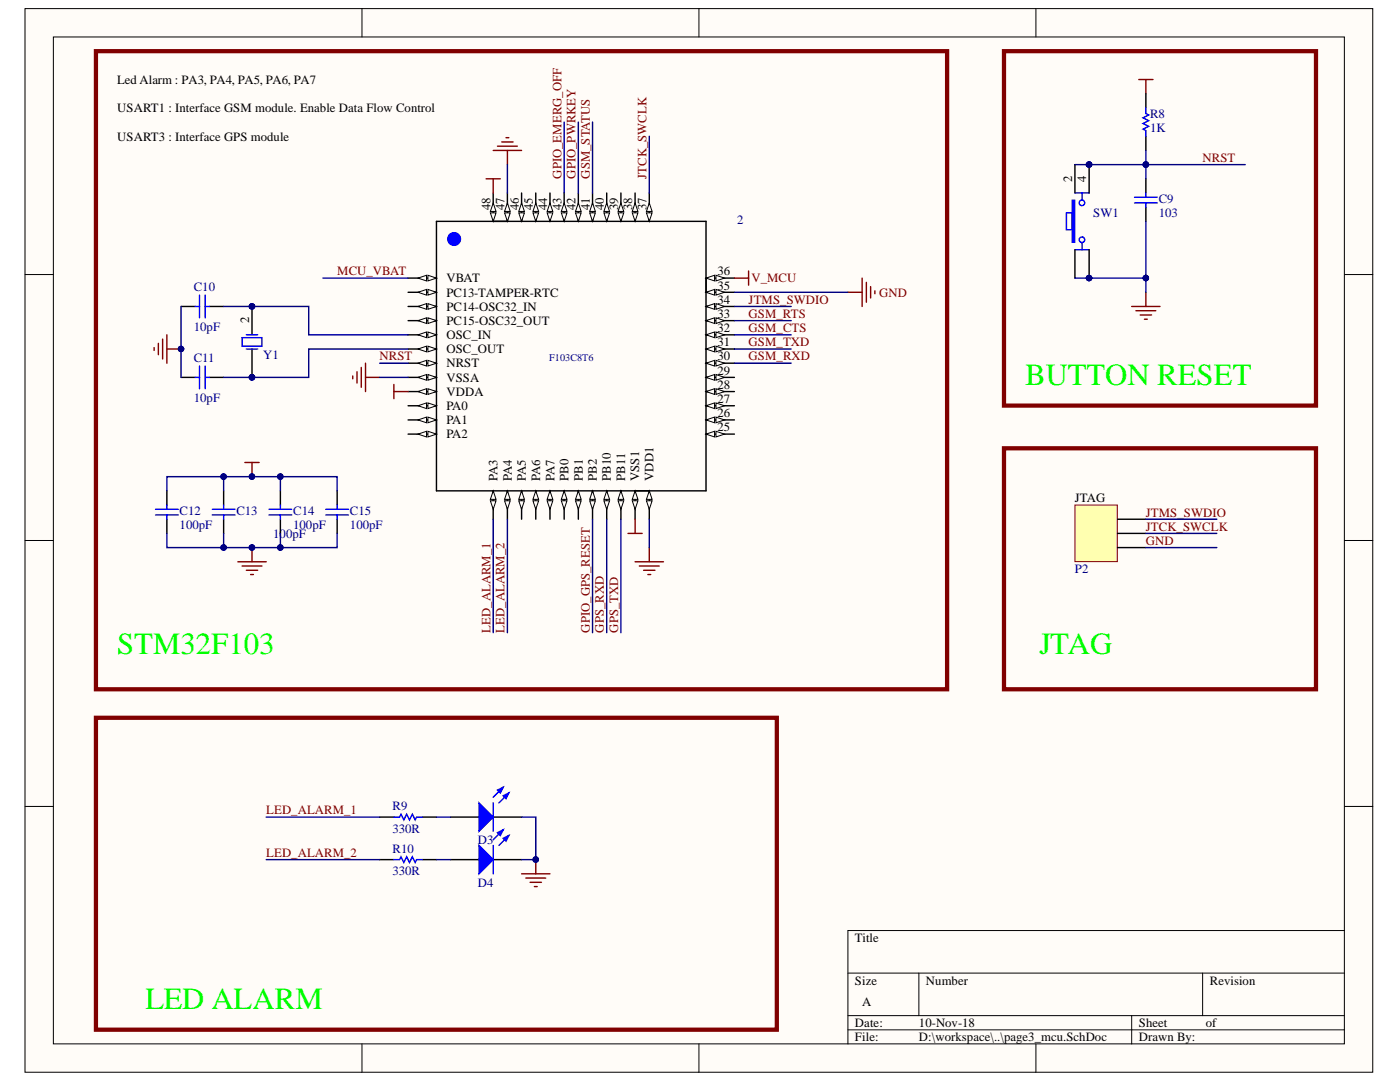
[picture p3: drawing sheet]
<svg xmlns="http://www.w3.org/2000/svg" width="279mm" height="216mm" viewBox="0 0 279 216" stroke-linecap="round" stroke-linejoin="round" font-family="sans-serif">
<defs><g id="words">
<g font-size="6.1" fill="#0f0">
<text x="204.6" y="76.8">BUTTON RESET</text>
<text x="23.4" y="130.6">STM32F103</text>
<text x="207.5" y="130.6">JTAG</text>
<text x="29" y="201.3">LED ALARM</text>
</g>
<g font-size="2.5">
<text x="23.4" y="16.7">Led Alarm : PA3, PA4, PA5, PA6, PA7</text>
<text x="23.4" y="22.4">USART1 : Interface GSM module. Enable Data Flow Control</text>
<text x="23.4" y="28.1">USART3 : Interface GPS module</text>
<text x="97.9" y="41.9" transform="rotate(-90 97.9 41.9)">48</text>
<text x="100.7" y="41.9" transform="rotate(-90 100.7 41.9)">47</text>
<text x="103.5" y="41.9" transform="rotate(-90 103.5 41.9)">46</text>
<text x="106.4" y="41.9" transform="rotate(-90 106.4 41.9)">45</text>
<text x="109.2" y="41.9" transform="rotate(-90 109.2 41.9)">44</text>
<text x="112" y="41.9" transform="rotate(-90 112 41.9)">43</text>
<text x="114.9" y="41.9" transform="rotate(-90 114.9 41.9)">42</text>
<text x="117.7" y="41.9" transform="rotate(-90 117.7 41.9)">41</text>
<text x="120.5" y="41.9" transform="rotate(-90 120.5 41.9)">40</text>
<text x="123.4" y="41.9" transform="rotate(-90 123.4 41.9)">39</text>
<text x="126.2" y="41.9" transform="rotate(-90 126.2 41.9)">38</text>
<text x="129" y="41.9" transform="rotate(-90 129 41.9)">37</text>
<text x="214" y="36.3" transform="rotate(-90 214 36.3)">2</text>
<text x="216.8" y="36.3" transform="rotate(-90 216.8 36.3)">4</text>
<text x="89.1" y="59.2">PC13-TAMPER-RTC</text>
<text x="89.1" y="56.3">VBAT</text>
<text x="143.2" y="57.8">35</text>
<text x="143.2" y="54.9">36</text>
<text x="49.8" y="64.5" transform="rotate(-90 49.8 64.5)">2</text>
<text x="89.1" y="64.8">PC15-OSC32_OUT</text>
<text x="89.1" y="62">PC14-OSC32_IN</text>
<text x="143.2" y="63.4">33</text>
<text x="143.2" y="60.6">34</text>
<text x="89.1" y="70.5">OSC_OUT</text>
<text x="89.1" y="67.7">OSC_IN</text>
<text x="143.2" y="71.9">30</text>
<text x="143.2" y="69.1">31</text>
<text x="143.2" y="66.3">32</text>
<text x="89.1" y="76.2">VSSA</text>
<text x="89.1" y="73.3">NRST</text>
<text x="143.2" y="77.6">28</text>
<text x="143.2" y="74.8">29</text>
<text x="89.1" y="81.8">PA0</text>
<text x="89.1" y="79">VDDA</text>
<text x="143.2" y="83.3">26</text>
<text x="143.2" y="80.4">27</text>
<text x="89.1" y="87.5">PA2</text>
<text x="89.1" y="84.6">PA1</text>
<text x="143.2" y="86.1">25</text>
<text x="99.3" y="96" transform="rotate(-90 99.3 96)">PA3</text>
<text x="102.1" y="96" transform="rotate(-90 102.1 96)">PA4</text>
<text x="105" y="96" transform="rotate(-90 105 96)">PA5</text>
<text x="107.8" y="96" transform="rotate(-90 107.8 96)">PA6</text>
<text x="110.6" y="96" transform="rotate(-90 110.6 96)">PA7</text>
<text x="113.5" y="96" transform="rotate(-90 113.5 96)">PB0</text>
<text x="116.3" y="96" transform="rotate(-90 116.3 96)">PB1</text>
<text x="119.1" y="96" transform="rotate(-90 119.1 96)">PB2</text>
<text x="121.9" y="96" transform="rotate(-90 121.9 96)">PB10</text>
<text x="124.8" y="96" transform="rotate(-90 124.8 96)">PB11</text>
<text x="127.6" y="96" transform="rotate(-90 127.6 96)">VSS1</text>
<text x="130.4" y="96" transform="rotate(-90 130.4 96)">VDD1</text>
<text x="214.5" y="100.2">JTAG</text>
<text x="170.6" y="188">Title</text>
<text x="170.6" y="196.4">Size</text>
<text x="184.8" y="196.4">Number</text>
<text x="241.4" y="196.4">Revision</text>
<text x="172.1" y="200.7">A</text>
<text x="170.6" y="204.9">Date:</text>
<text x="170.6" y="207.8">File:</text>
<text x="183.4" y="204.9">10-Nov-18</text>
<text x="183.4" y="207.8">D:\workspace\..\page3_mcu.SchDoc</text>
<text x="227.3" y="204.9">Sheet</text>
<text x="227.3" y="207.8">Drawn By:</text>
<text x="240.6" y="204.9">of</text>
</g>
<g font-size="2.5" fill="#000080">
<text x="229.5" y="23.5">R8</text>
<text x="229.5" y="26.3">1K</text>
<text x="231.3" y="40.5">C9</text>
<text x="147.1" y="44.8">2</text>
<text x="218.2" y="43.3">SW1</text>
<text x="231.3" y="43.3">103</text>
<text x="38.7" y="58.1">C10</text>
<text x="38.7" y="66">10pF</text>
<text x="52.5" y="71.6">Y1</text>
<text x="38.7" y="72.2">C11</text>
<text x="38.7" y="80.1">10pF</text>
<text x="35.9" y="105.6">100pF</text>
<text x="35.9" y="102.8">C12</text>
<text x="47.2" y="102.8">C13</text>
<text x="54.5" y="107.3">100pF</text>
<text x="58.5" y="105.6">100pF</text>
<text x="58.5" y="102.8">C14</text>
<text x="69.8" y="105.6">100pF</text>
<text x="69.8" y="102.8">C15</text>
<text x="214.5" y="114.4">P2</text>
<text x="78.3" y="161.6">R9</text>
<text x="78.3" y="166.2">330R</text>
<text x="78.3" y="170.1">R10</text>
<text x="95.3" y="168.4">D3</text>
<text x="78.3" y="174.6">330R</text>
<text x="95.3" y="176.9">D4</text>
</g>
<g font-size="2.5" fill="#800000">
<text x="112" y="35.7" transform="rotate(-90 112 35.7)">GPIO_EMERG_OFF</text>
<text x="114.9" y="35.7" transform="rotate(-90 114.9 35.7)">GPIO_PWRKEY</text>
<text x="117.7" y="35.7" transform="rotate(-90 117.7 35.7)">GSM_STATUS</text>
<text x="129" y="35.7" transform="rotate(-90 129 35.7)">JTCK_SWCLK</text>
<text x="240" y="32.3">NRST</text>
<text x="67.3" y="54.9">MCU_VBAT</text>
<text x="150" y="56.3">V_MCU</text>
<text x="175.4" y="59.2">GND</text>
<text x="149.4" y="63.4">GSM_RTS</text>
<text x="149.4" y="60.6">JTMS_SWDIO</text>
<text x="75.8" y="71.9">NRST</text>
<text x="149.4" y="71.9">GSM_RXD</text>
<text x="149.4" y="69.1">GSM_TXD</text>
<text x="149.4" y="66.3">GSM_CTS</text>
<text x="228.7" y="105.9">JTCK_SWCLK</text>
<text x="228.7" y="103.1">JTMS_SWDIO</text>
<text x="228.7" y="108.7">GND</text>
<text x="97.9" y="126.3" transform="rotate(-90 97.9 126.3)">LED_ALARM_1</text>
<text x="100.7" y="126.3" transform="rotate(-90 100.7 126.3)">LED_ALARM_2</text>
<text x="117.7" y="126.3" transform="rotate(-90 117.7 126.3)">GPIO_GPS_RESET</text>
<text x="120.5" y="126.3" transform="rotate(-90 120.5 126.3)">GPS_RXD</text>
<text x="123.4" y="126.3" transform="rotate(-90 123.4 126.3)">GPS_TXD</text>
<text x="53.1" y="162.5">LED_ALARM_1</text>
<text x="53.1" y="171">LED_ALARM_2</text>
</g>
<text font-size="2" fill="#000080" x="109.6" y="72">F103C8T6</text>
</g></defs>
<g fill="#fffcf8" stroke="#000" stroke-width=".2">
<path d="M5 1.7h269v212.3h-269z"/>
<path d="M10.7 7.4h257.6v200.9h-257.6z"/>
</g>
<g fill="none" stroke="#000" stroke-width=".2">
<path d="M72.2 1.7v5.7M139.5 1.7v5.7M206.7 1.7v5.7M5 54.8h5.7M268.3 54.8h5.7M5 107.8h5.7M268.3 107.8h5.7M5 160.9h5.7M268.3 160.9h5.7M169.2 194.2h99.1M183.4 194.2v8.5M240 194.2v8.5"/>
<path d="M268.3 185.7h-99.1v22.6M72.2 208.3v5.7M139.5 208.3v5.7M169.2 202.7h99.1M169.2 205.5h99.1M206.7 208.3v5.7M225.9 202.7v5.6"/>
</g>
<g fill="none" stroke="#000" stroke-width=".28">
<path d="M85.7 55.5h1.4M85.7 58.3h1.4M87.1 44.2h53.8v53.7h-53.8zM98.4 42.8v1.4M101.3 42.8v1.4M104.1 42.8v1.4M106.9 42.8v1.4M109.8 42.8v1.4M112.6 42.8v1.4M115.4 42.8v1.4M118.3 42.8v1.4M121.1 42.8v1.4"/>
<path d="M123.9 42.8v1.4M126.7 42.8v1.4M129.6 42.8v1.4M140.9 55.5h1.4M140.9 58.3h1.4M85.7 61.2h1.4M85.7 64h1.4M85.7 66.8h1.4M85.7 69.6h1.4M85.7 72.5h1.4M85.7 75.3h1.4M85.7 78.1h1.4"/>
<path d="M140.9 61.2h1.4M140.9 64h1.4M140.9 66.8h1.4M140.9 69.6h1.4M140.9 72.5h1.4M140.9 75.3h1.4M140.9 78.1h1.4M85.7 81h1.4M85.7 83.8h1.4M85.7 86.6h1.4M98.4 97.9v1.5M101.3 97.9v1.5"/>
<path d="M104.1 97.9v1.5M106.9 97.9v1.5M109.8 97.9v1.5M112.6 97.9v1.5M115.4 97.9v1.5M118.3 97.9v1.5M121.1 97.9v1.5M123.9 97.9v1.5M126.7 97.9v1.5M129.6 97.9v5.7M140.9 81h1.4M140.9 83.8h1.4"/>
<path d="M140.9 86.6h1.4"/>
</g>
<circle cx="90.6" cy="47.7" r=".69" fill="none" stroke="#00f" stroke-width="1.4"/>
<path d="M129.6 97.9l.5 1.7h-1.1z" fill="#fffcf8"/>
<path d="M129.6 97.9l.5 1.7h-1.1z" fill="none" stroke="#000" stroke-width=".2"/>
<path d="M129 99.9h1.1l-.5 1.7z" fill="#fffcf8"/>
<path d="M129 99.9h1.1l-.5 1.7z" fill="none" stroke="#000" stroke-width=".2"/>
<path d="M126.7 97.9v5.7" fill="none" stroke="#000" stroke-width=".28"/>
<path d="M126.7 97.9l.6 1.7h-1.1z" fill="#fffcf8"/>
<path d="M126.7 97.9l.6 1.7h-1.1z" fill="none" stroke="#000" stroke-width=".2"/>
<path d="M126.2 99.9h1.1l-.6 1.7z" fill="#fffcf8"/>
<path d="M126.2 99.9h1.1l-.6 1.7z" fill="none" stroke="#000" stroke-width=".2"/>
<path d="M123.9 97.9v5.7" fill="none" stroke="#000" stroke-width=".28"/>
<path d="M123.9 97.9l.6 1.7h-1.2z" fill="#fffcf8"/>
<path d="M123.9 97.9l.6 1.7h-1.2z" fill="none" stroke="#000" stroke-width=".2"/>
<path d="M123.3 99.9h1.2l-.6 1.7z" fill="#fffcf8"/>
<path d="M123.3 99.9h1.2l-.6 1.7z" fill="none" stroke="#000" stroke-width=".2"/>
<path d="M121.1 97.9v5.7" fill="none" stroke="#000" stroke-width=".28"/>
<path d="M121.1 97.9l.5 1.7h-1.1z" fill="#fffcf8"/>
<path d="M121.1 97.9l.5 1.7h-1.1z" fill="none" stroke="#000" stroke-width=".2"/>
<path d="M120.5 99.9h1.1l-.5 1.7z" fill="#fffcf8"/>
<path d="M120.5 99.9h1.1l-.5 1.7z" fill="none" stroke="#000" stroke-width=".2"/>
<path d="M118.3 97.9v5.7" fill="none" stroke="#000" stroke-width=".28"/>
<path d="M118.3 97.9l.5 1.7h-1.1z" fill="#fffcf8"/>
<path d="M118.3 97.9l.5 1.7h-1.1z" fill="none" stroke="#000" stroke-width=".2"/>
<path d="M117.7 99.9h1.1l-.5 1.7z" fill="#fffcf8"/>
<path d="M117.7 99.9h1.1l-.5 1.7z" fill="none" stroke="#000" stroke-width=".2"/>
<path d="M115.4 97.9v5.7" fill="none" stroke="#000" stroke-width=".28"/>
<path d="M115.4 97.9l.6 1.7h-1.1z" fill="#fffcf8"/>
<path d="M115.4 97.9l.6 1.7h-1.1z" fill="none" stroke="#000" stroke-width=".2"/>
<path d="M114.9 99.9h1.1l-.6 1.7z" fill="#fffcf8"/>
<path d="M114.9 99.9h1.1l-.6 1.7z" fill="none" stroke="#000" stroke-width=".2"/>
<path d="M140.9 86.6h5.7" fill="none" stroke="#000" stroke-width=".28"/>
<path d="M140.9 86.6l1.7-.5v1.1z" fill="#fffcf8"/>
<path d="M140.9 86.6l1.7-.5v1.1z" fill="none" stroke="#000" stroke-width=".2"/>
<path d="M142.9 86.1l1.7 .5-1.7 .6z" fill="#fffcf8"/>
<path d="M142.9 86.1l1.7 .5-1.7 .6z" fill="none" stroke="#000" stroke-width=".2"/>
<path d="M140.9 83.8h5.7" fill="none" stroke="#000" stroke-width=".28"/>
<path d="M140.9 83.8l1.7-.6v1.2z" fill="#fffcf8"/>
<path d="M140.9 83.8l1.7-.6v1.2z" fill="none" stroke="#000" stroke-width=".2"/>
<path d="M142.9 83.2l1.7 .6-1.7 .6z" fill="#fffcf8"/>
<path d="M142.9 83.2l1.7 .6-1.7 .6z" fill="none" stroke="#000" stroke-width=".2"/>
<path d="M140.9 81h5.7" fill="none" stroke="#000" stroke-width=".28"/>
<path d="M140.9 81l1.7-.6v1.1z" fill="#fffcf8"/>
<path d="M140.9 81l1.7-.6v1.1z" fill="none" stroke="#000" stroke-width=".2"/>
<path d="M142.9 80.4l1.7 .6-1.7 .5z" fill="#fffcf8"/>
<path d="M142.9 80.4l1.7 .6-1.7 .5z" fill="none" stroke="#000" stroke-width=".2"/>
<path d="M140.9 78.1h5.7" fill="none" stroke="#000" stroke-width=".28"/>
<path d="M140.9 78.1l1.7-.5v1.1z" fill="#fffcf8"/>
<path d="M140.9 78.1l1.7-.5v1.1z" fill="none" stroke="#000" stroke-width=".2"/>
<path d="M142.9 77.6l1.7 .5-1.7 .6z" fill="#fffcf8"/>
<path d="M142.9 77.6l1.7 .5-1.7 .6z" fill="none" stroke="#000" stroke-width=".2"/>
<path d="M140.9 75.3h5.7" fill="none" stroke="#000" stroke-width=".28"/>
<path d="M140.9 75.3l1.7-.6v1.2z" fill="#fffcf8"/>
<path d="M140.9 75.3l1.7-.6v1.2z" fill="none" stroke="#000" stroke-width=".2"/>
<path d="M142.9 74.7l1.7 .6-1.7 .6z" fill="#fffcf8"/>
<path d="M142.9 74.7l1.7 .6-1.7 .6z" fill="none" stroke="#000" stroke-width=".2"/>
<path d="M140.9 72.5h5.7" fill="none" stroke="#000" stroke-width=".28"/>
<path d="M140.9 72.5l1.7-.6v1.1z" fill="#fffcf8"/>
<path d="M140.9 72.5l1.7-.6v1.1z" fill="none" stroke="#000" stroke-width=".2"/>
<path d="M142.9 71.9l1.7 .6-1.7 .5z" fill="#fffcf8"/>
<path d="M142.9 71.9l1.7 .6-1.7 .5z" fill="none" stroke="#000" stroke-width=".2"/>
<path d="M140.9 69.6h5.7" fill="none" stroke="#000" stroke-width=".28"/>
<path d="M140.9 69.6l1.7-.5v1.1z" fill="#fffcf8"/>
<path d="M140.9 69.6l1.7-.5v1.1z" fill="none" stroke="#000" stroke-width=".2"/>
<path d="M142.9 69.1l1.7 .5-1.7 .6z" fill="#fffcf8"/>
<path d="M142.9 69.1l1.7 .5-1.7 .6z" fill="none" stroke="#000" stroke-width=".2"/>
<path d="M140.9 66.8h5.7" fill="none" stroke="#000" stroke-width=".28"/>
<path d="M140.9 66.8l1.7-.6v1.2z" fill="#fffcf8"/>
<path d="M140.9 66.8l1.7-.6v1.2z" fill="none" stroke="#000" stroke-width=".2"/>
<path d="M142.9 66.2l1.7 .6-1.7 .6z" fill="#fffcf8"/>
<path d="M142.9 66.2l1.7 .6-1.7 .6z" fill="none" stroke="#000" stroke-width=".2"/>
<path d="M140.9 64h5.7" fill="none" stroke="#000" stroke-width=".28"/>
<path d="M140.9 64l1.7-.6v1.1z" fill="#fffcf8"/>
<path d="M140.9 64l1.7-.6v1.1z" fill="none" stroke="#000" stroke-width=".2"/>
<path d="M142.9 63.4l1.7 .6-1.7 .5z" fill="#fffcf8"/>
<path d="M142.9 63.4l1.7 .6-1.7 .5z" fill="none" stroke="#000" stroke-width=".2"/>
<path d="M140.9 61.2h5.7" fill="none" stroke="#000" stroke-width=".28"/>
<path d="M140.9 61.2l1.7-.6v1.1z" fill="#fffcf8"/>
<path d="M140.9 61.2l1.7-.6v1.1z" fill="none" stroke="#000" stroke-width=".2"/>
<path d="M142.9 60.6l1.7 .6-1.7 .5z" fill="#fffcf8"/>
<path d="M142.9 60.6l1.7 .6-1.7 .5z" fill="none" stroke="#000" stroke-width=".2"/>
<path d="M140.9 58.3h5.7" fill="none" stroke="#000" stroke-width=".28"/>
<path d="M140.9 58.3l1.7-.5v1.1z" fill="#fffcf8"/>
<path d="M140.9 58.3l1.7-.5v1.1z" fill="none" stroke="#000" stroke-width=".2"/>
<path d="M142.9 57.8l1.7 .5-1.7 .6z" fill="#fffcf8"/>
<path d="M142.9 57.8l1.7 .5-1.7 .6z" fill="none" stroke="#000" stroke-width=".2"/>
<path d="M140.9 55.5h5.7" fill="none" stroke="#000" stroke-width=".28"/>
<path d="M140.9 55.5l1.7-.6v1.2z" fill="#fffcf8"/>
<path d="M140.9 55.5l1.7-.6v1.2z" fill="none" stroke="#000" stroke-width=".2"/>
<path d="M142.9 54.9l1.7 .6-1.7 .6z" fill="#fffcf8"/>
<path d="M142.9 54.9l1.7 .6-1.7 .6z" fill="none" stroke="#000" stroke-width=".2"/>
<path d="M115.4 38.5v5.7" fill="none" stroke="#000" stroke-width=".28"/>
<path d="M114.9 42.5h1.1l-.6 1.7z" fill="#fffcf8"/>
<path d="M114.9 42.5h1.1l-.6 1.7z" fill="none" stroke="#000" stroke-width=".2"/>
<path d="M115.4 40.5l.6 1.7h-1.1z" fill="#fffcf8"/>
<path d="M115.4 40.5l.6 1.7h-1.1z" fill="none" stroke="#000" stroke-width=".2"/>
<path d="M118.3 38.5v5.7" fill="none" stroke="#000" stroke-width=".28"/>
<path d="M117.7 42.5h1.1l-.5 1.7z" fill="#fffcf8"/>
<path d="M117.7 42.5h1.1l-.5 1.7z" fill="none" stroke="#000" stroke-width=".2"/>
<path d="M118.3 40.5l.5 1.7h-1.1z" fill="#fffcf8"/>
<path d="M118.3 40.5l.5 1.7h-1.1z" fill="none" stroke="#000" stroke-width=".2"/>
<path d="M121.1 38.5v5.7" fill="none" stroke="#000" stroke-width=".28"/>
<path d="M120.5 42.5h1.1l-.5 1.7z" fill="#fffcf8"/>
<path d="M120.5 42.5h1.1l-.5 1.7z" fill="none" stroke="#000" stroke-width=".2"/>
<path d="M121.1 40.5l.5 1.7h-1.1z" fill="#fffcf8"/>
<path d="M121.1 40.5l.5 1.7h-1.1z" fill="none" stroke="#000" stroke-width=".2"/>
<path d="M123.9 38.5v5.7" fill="none" stroke="#000" stroke-width=".28"/>
<path d="M123.3 42.5h1.2l-.6 1.7z" fill="#fffcf8"/>
<path d="M123.3 42.5h1.2l-.6 1.7z" fill="none" stroke="#000" stroke-width=".2"/>
<path d="M123.9 40.5l.6 1.7h-1.2z" fill="#fffcf8"/>
<path d="M123.9 40.5l.6 1.7h-1.2z" fill="none" stroke="#000" stroke-width=".2"/>
<path d="M126.7 38.5v5.7" fill="none" stroke="#000" stroke-width=".28"/>
<path d="M126.2 42.5h1.1l-.6 1.7z" fill="#fffcf8"/>
<path d="M126.2 42.5h1.1l-.6 1.7z" fill="none" stroke="#000" stroke-width=".2"/>
<path d="M126.7 40.5l.6 1.7h-1.1z" fill="#fffcf8"/>
<path d="M126.7 40.5l.6 1.7h-1.1z" fill="none" stroke="#000" stroke-width=".2"/>
<path d="M129.6 38.5v5.7" fill="none" stroke="#000" stroke-width=".28"/>
<path d="M129 42.5h1.1l-.5 1.7z" fill="#fffcf8"/>
<path d="M129 42.5h1.1l-.5 1.7z" fill="none" stroke="#000" stroke-width=".2"/>
<path d="M129.6 40.5l.5 1.7h-1.1z" fill="#fffcf8"/>
<path d="M129.6 40.5l.5 1.7h-1.1z" fill="none" stroke="#000" stroke-width=".2"/>
<path d="M112.6 97.9v5.7" fill="none" stroke="#000" stroke-width=".28"/>
<path d="M112.6 97.9l.6 1.7h-1.2z" fill="#fffcf8"/>
<path d="M112.6 97.9l.6 1.7h-1.2z" fill="none" stroke="#000" stroke-width=".2"/>
<path d="M112 99.9h1.2l-.6 1.7z" fill="#fffcf8"/>
<path d="M112 99.9h1.2l-.6 1.7z" fill="none" stroke="#000" stroke-width=".2"/>
<path d="M109.8 97.9v5.7" fill="none" stroke="#000" stroke-width=".28"/>
<path d="M109.8 97.9l.5 1.7h-1.1z" fill="#fffcf8"/>
<path d="M109.8 97.9l.5 1.7h-1.1z" fill="none" stroke="#000" stroke-width=".2"/>
<path d="M109.2 99.9h1.1l-.5 1.7z" fill="#fffcf8"/>
<path d="M109.2 99.9h1.1l-.5 1.7z" fill="none" stroke="#000" stroke-width=".2"/>
<path d="M106.9 97.9v5.7" fill="none" stroke="#000" stroke-width=".28"/>
<path d="M106.9 97.9l.6 1.7h-1.1z" fill="#fffcf8"/>
<path d="M106.9 97.9l.6 1.7h-1.1z" fill="none" stroke="#000" stroke-width=".2"/>
<path d="M106.4 99.9h1.1l-.6 1.7z" fill="#fffcf8"/>
<path d="M106.4 99.9h1.1l-.6 1.7z" fill="none" stroke="#000" stroke-width=".2"/>
<path d="M104.1 97.9v5.7" fill="none" stroke="#000" stroke-width=".28"/>
<path d="M104.1 97.9l.6 1.7h-1.2z" fill="#fffcf8"/>
<path d="M104.1 97.9l.6 1.7h-1.2z" fill="none" stroke="#000" stroke-width=".2"/>
<path d="M103.5 99.9h1.2l-.6 1.7z" fill="#fffcf8"/>
<path d="M103.5 99.9h1.2l-.6 1.7z" fill="none" stroke="#000" stroke-width=".2"/>
<path d="M101.3 97.9v5.7" fill="none" stroke="#000" stroke-width=".28"/>
<path d="M101.3 97.9l.5 1.7h-1.1z" fill="#fffcf8"/>
<path d="M101.3 97.9l.5 1.7h-1.1z" fill="none" stroke="#000" stroke-width=".2"/>
<path d="M100.7 99.9h1.1l-.5 1.7z" fill="#fffcf8"/>
<path d="M100.7 99.9h1.1l-.5 1.7z" fill="none" stroke="#000" stroke-width=".2"/>
<path d="M98.4 97.9v5.7" fill="none" stroke="#000" stroke-width=".28"/>
<path d="M98.4 97.9l.6 1.7h-1.1z" fill="#fffcf8"/>
<path d="M98.4 97.9l.6 1.7h-1.1z" fill="none" stroke="#000" stroke-width=".2"/>
<path d="M97.9 99.9h1.1l-.6 1.7z" fill="#fffcf8"/>
<path d="M97.9 99.9h1.1l-.6 1.7z" fill="none" stroke="#000" stroke-width=".2"/>
<path d="M81.4 86.6h5.7" fill="none" stroke="#000" stroke-width=".28"/>
<path d="M85.4 86.1l1.7 .5-1.7 .6z" fill="#fffcf8"/>
<path d="M85.4 86.1l1.7 .5-1.7 .6z" fill="none" stroke="#000" stroke-width=".2"/>
<path d="M83.4 86.6l1.7-.5v1.1z" fill="#fffcf8"/>
<path d="M83.4 86.6l1.7-.5v1.1z" fill="none" stroke="#000" stroke-width=".2"/>
<path d="M81.4 83.8h5.7" fill="none" stroke="#000" stroke-width=".28"/>
<path d="M85.4 83.2l1.7 .6-1.7 .6z" fill="#fffcf8"/>
<path d="M85.4 83.2l1.7 .6-1.7 .6z" fill="none" stroke="#000" stroke-width=".2"/>
<path d="M83.4 83.8l1.7-.6v1.2z" fill="#fffcf8"/>
<path d="M83.4 83.8l1.7-.6v1.2z" fill="none" stroke="#000" stroke-width=".2"/>
<path d="M81.4 81h5.7" fill="none" stroke="#000" stroke-width=".28"/>
<path d="M85.4 80.4l1.7 .6-1.7 .5z" fill="#fffcf8"/>
<path d="M85.4 80.4l1.7 .6-1.7 .5z" fill="none" stroke="#000" stroke-width=".2"/>
<path d="M83.4 81l1.7-.6v1.1z" fill="#fffcf8"/>
<path d="M83.4 81l1.7-.6v1.1z" fill="none" stroke="#000" stroke-width=".2"/>
<path d="M81.4 78.1h5.7" fill="none" stroke="#000" stroke-width=".28"/>
<path d="M85.4 77.6l1.7 .5-1.7 .6z" fill="#fffcf8"/>
<path d="M85.4 77.6l1.7 .5-1.7 .6z" fill="none" stroke="#000" stroke-width=".2"/>
<path d="M83.4 78.1l1.7-.5v1.1z" fill="#fffcf8"/>
<path d="M83.4 78.1l1.7-.5v1.1z" fill="none" stroke="#000" stroke-width=".2"/>
<path d="M81.4 75.3h5.7" fill="none" stroke="#000" stroke-width=".28"/>
<path d="M85.4 74.7l1.7 .6-1.7 .6z" fill="#fffcf8"/>
<path d="M85.4 74.7l1.7 .6-1.7 .6z" fill="none" stroke="#000" stroke-width=".2"/>
<path d="M83.4 75.3l1.7-.6v1.2z" fill="#fffcf8"/>
<path d="M83.4 75.3l1.7-.6v1.2z" fill="none" stroke="#000" stroke-width=".2"/>
<path d="M81.4 72.5h5.7" fill="none" stroke="#000" stroke-width=".28"/>
<path d="M85.4 71.9l1.7 .6-1.7 .5z" fill="#fffcf8"/>
<path d="M85.4 71.9l1.7 .6-1.7 .5z" fill="none" stroke="#000" stroke-width=".2"/>
<path d="M83.4 72.5l1.7-.6v1.1z" fill="#fffcf8"/>
<path d="M83.4 72.5l1.7-.6v1.1z" fill="none" stroke="#000" stroke-width=".2"/>
<path d="M81.4 69.6h5.7" fill="none" stroke="#000" stroke-width=".28"/>
<path d="M85.4 69.1l1.7 .5-1.7 .6z" fill="#fffcf8"/>
<path d="M85.4 69.1l1.7 .5-1.7 .6z" fill="none" stroke="#000" stroke-width=".2"/>
<path d="M83.4 69.6l1.7-.5v1.1z" fill="#fffcf8"/>
<path d="M83.4 69.6l1.7-.5v1.1z" fill="none" stroke="#000" stroke-width=".2"/>
<path d="M81.4 66.8h5.7" fill="none" stroke="#000" stroke-width=".28"/>
<path d="M85.4 66.2l1.7 .6-1.7 .6z" fill="#fffcf8"/>
<path d="M85.4 66.2l1.7 .6-1.7 .6z" fill="none" stroke="#000" stroke-width=".2"/>
<path d="M83.4 66.8l1.7-.6v1.2z" fill="#fffcf8"/>
<path d="M83.4 66.8l1.7-.6v1.2z" fill="none" stroke="#000" stroke-width=".2"/>
<path d="M81.4 64h5.7" fill="none" stroke="#000" stroke-width=".28"/>
<path d="M85.4 63.4l1.7 .6-1.7 .5z" fill="#fffcf8"/>
<path d="M85.4 63.4l1.7 .6-1.7 .5z" fill="none" stroke="#000" stroke-width=".2"/>
<path d="M83.4 64l1.7-.6v1.1z" fill="#fffcf8"/>
<path d="M83.4 64l1.7-.6v1.1z" fill="none" stroke="#000" stroke-width=".2"/>
<path d="M81.4 61.2h5.7" fill="none" stroke="#000" stroke-width=".28"/>
<path d="M85.4 60.6l1.7 .6-1.7 .5z" fill="#fffcf8"/>
<path d="M85.4 60.6l1.7 .6-1.7 .5z" fill="none" stroke="#000" stroke-width=".2"/>
<path d="M83.4 61.2l1.7-.6v1.1z" fill="#fffcf8"/>
<path d="M83.4 61.2l1.7-.6v1.1z" fill="none" stroke="#000" stroke-width=".2"/>
<path d="M81.4 58.3h5.7" fill="none" stroke="#000" stroke-width=".28"/>
<path d="M85.4 57.8l1.7 .5-1.7 .6z" fill="#fffcf8"/>
<path d="M85.4 57.8l1.7 .5-1.7 .6z" fill="none" stroke="#000" stroke-width=".2"/>
<path d="M83.4 58.3l1.7-.5v1.1z" fill="#fffcf8"/>
<path d="M83.4 58.3l1.7-.5v1.1z" fill="none" stroke="#000" stroke-width=".2"/>
<path d="M81.4 55.5h5.7" fill="none" stroke="#000" stroke-width=".28"/>
<path d="M85.4 54.9l1.7 .6-1.7 .6z" fill="#fffcf8"/>
<path d="M85.4 54.9l1.7 .6-1.7 .6z" fill="none" stroke="#000" stroke-width=".2"/>
<path d="M83.4 55.5l1.7-.6v1.2z" fill="#fffcf8"/>
<path d="M83.4 55.5l1.7-.6v1.2z" fill="none" stroke="#000" stroke-width=".2"/>
<path d="M98.4 38.5v5.7" fill="none" stroke="#000" stroke-width=".28"/>
<path d="M97.9 42.5h1.1l-.6 1.7z" fill="#fffcf8"/>
<path d="M97.9 42.5h1.1l-.6 1.7z" fill="none" stroke="#000" stroke-width=".2"/>
<path d="M98.4 40.5l.6 1.7h-1.1z" fill="#fffcf8"/>
<path d="M98.4 40.5l.6 1.7h-1.1z" fill="none" stroke="#000" stroke-width=".2"/>
<path d="M101.3 38.5v5.7" fill="none" stroke="#000" stroke-width=".28"/>
<path d="M100.7 42.5h1.1l-.5 1.7z" fill="#fffcf8"/>
<path d="M100.7 42.5h1.1l-.5 1.7z" fill="none" stroke="#000" stroke-width=".2"/>
<path d="M101.3 40.5l.5 1.7h-1.1z" fill="#fffcf8"/>
<path d="M101.3 40.5l.5 1.7h-1.1z" fill="none" stroke="#000" stroke-width=".2"/>
<path d="M104.1 38.5v5.7" fill="none" stroke="#000" stroke-width=".28"/>
<path d="M103.5 42.5h1.2l-.6 1.7z" fill="#fffcf8"/>
<path d="M103.5 42.5h1.2l-.6 1.7z" fill="none" stroke="#000" stroke-width=".2"/>
<path d="M104.1 40.5l.6 1.7h-1.2z" fill="#fffcf8"/>
<path d="M104.1 40.5l.6 1.7h-1.2z" fill="none" stroke="#000" stroke-width=".2"/>
<path d="M106.9 38.5v5.7" fill="none" stroke="#000" stroke-width=".28"/>
<path d="M106.4 42.5h1.1l-.6 1.7z" fill="#fffcf8"/>
<path d="M106.4 42.5h1.1l-.6 1.7z" fill="none" stroke="#000" stroke-width=".2"/>
<path d="M106.9 40.5l.6 1.7h-1.1z" fill="#fffcf8"/>
<path d="M106.9 40.5l.6 1.7h-1.1z" fill="none" stroke="#000" stroke-width=".2"/>
<path d="M109.8 38.5v5.7" fill="none" stroke="#000" stroke-width=".28"/>
<path d="M109.2 42.5h1.1l-.5 1.7z" fill="#fffcf8"/>
<path d="M109.2 42.5h1.1l-.5 1.7z" fill="none" stroke="#000" stroke-width=".2"/>
<path d="M109.8 40.5l.5 1.7h-1.1z" fill="#fffcf8"/>
<path d="M109.8 40.5l.5 1.7h-1.1z" fill="none" stroke="#000" stroke-width=".2"/>
<path d="M112.6 38.5v5.7" fill="none" stroke="#000" stroke-width=".28"/>
<path d="M112 42.5h1.2l-.6 1.7z" fill="#fffcf8"/>
<path d="M112 42.5h1.2l-.6 1.7z" fill="none" stroke="#000" stroke-width=".2"/>
<path d="M112.6 40.5l.6 1.7h-1.2z" fill="#fffcf8"/>
<path d="M112.6 40.5l.6 1.7h-1.2z" fill="none" stroke="#000" stroke-width=".2"/>
<g fill="none" stroke="#800000" stroke-width=".28">
<path d="M227.3 15.9h2.8M228.7 15.9v2.8M97 35.7h2.8M98.4 35.7v2.8M98.4 30h5.7M99.3 29.2h3.9M100.1 28.3h2.3M101 27.5h.5M101.3 30v2.8M146.6 55.5h2.8M149.4 54.1v2.8M169.2 58.3h2.9"/>
<path d="M172.1 55.5v5.7M172.9 56.3v4M173.8 57.2v2.3M174.6 58v.6M228.7 58.3v2.9M70.4 75v.6M71.2 74.2v2.2M72.1 73.3v4M72.9 72.5v5.6M72.9 75.3h2.9M78.6 76.7v2.8M78.6 78.1h2.8"/>
<path d="M225.9 61.2h5.6M226.7 62h4M227.6 62.8h2.2M228.4 63.7h.6M125.3 106.4h2.9M126.7 103.6v2.8M126.7 112.1h5.7M127.6 112.9h4M128.4 113.8h2.3M129.3 114.6h.6M129.6 109.3v2.8"/>
</g>
<path d="M228.7 18.7v2.8M228.7 27.2v2.8M228.7 35.7v2.8M228.7 41.3v2.9M36.1 61.2h2.9M36.1 75.3h2.9M41.8 61.2h2.8M41.8 75.3h2.8M50.3 61.2v5.6M50.3 69.6v5.7" fill="none" stroke="#000" stroke-width=".28"/>
<g fill="#000080" stroke="#000080" stroke-width=".2">
<circle cx="50.3" cy="75.3" r=".55"/>
<circle cx="50.3" cy="61.1" r=".55"/>
</g>
<g fill="none" stroke="#00f" stroke-width=".28">
<path d="M216.1 39.9a.55 .55 0 0 0-.7 .7 .55 .55 0 0 0 .9 .3 .55 .55 0 0 0-.2-.9M226.4 39.4h4.5M228.7 21.5v1.2l.5 .2-1.1 .6 1.1 .6-1.1 .5 1.1 .6-1.1 .6 .6 .3v1.1M228.7 38.5v.9M39.8 58.9v4.5M40.9 58.9v4.5M226.4 40.5h4.5M228.7 40.5v.8M39 61.2h.8M39 75.3h.8M39.8 73v4.6M40.9 73v4.6"/>
<path d="M40.9 61.2h.9M40.9 75.3h.9M48.3 67.4h4v1.7h-4zM49.2 66.8h2.2M49.2 69.6h2.2"/>
</g>
<path d="M214 39.9h.5v8.5h-.5z" fill="#00f" stroke="#00f" stroke-width=".2"/>
<path d="M212.8 42.5h1.1v3.3h-1.1z" fill="#fff" stroke="#00f" stroke-width=".28"/>
<path d="M214.5 38.5h1.4v1.4M215.9 38.5h1.5M215.9 48.4v1.4h-1.4M215.9 49.8h1.5M216.1 47.3a.55 .55 0 0 0-.7 .7 .55 .55 0 0 0 .9 .2 .55 .55 0 0 0-.2-.9" fill="none" stroke="#00f" stroke-width=".28"/>
<path d="M214.5 32.8v5.7M217.4 32.8v5.7M214.5 49.8v5.7M217.4 49.8v5.7" fill="none" stroke="#000" stroke-width=".28"/>
<g fill="#000080" stroke="#000080" stroke-width=".2">
<circle cx="217.3" cy="55.5" r=".55"/>
<circle cx="217.3" cy="32.8" r=".55"/>
<circle cx="36.1" cy="69.6" r=".55"/>
</g>
<path d="M30.8 69.4v.5M31.6 68.5v2.3M32.5 67.7v3.9M33.3 66.8v5.7M33.3 69.6h2.8" fill="none" stroke="#800000" stroke-width=".28"/>
<path d="M214.5 100.8h8.5v11.3h-8.5z" fill="#ffffb0" stroke="#800000" stroke-width=".2"/>
<path d="M223 109.3h5.7M223 106.4h5.7M223 103.6h5.7M75.8 171.5h2.8M84.3 171.5h2.8M89.9 171.5h5.7M98.4 171.5h5.7" fill="none" stroke="#000" stroke-width=".28"/>
<path d="M78.6 171.5h1.1l.3-.5 .6 1.1 .6-1.1 .5 1.1 .6-1.1 .6 1.1 .2-.6h1.2" fill="none" stroke="#00f" stroke-width=".28"/>
<path d="M95.6 168.7l2.8 2.8-2.8 2.9z" fill="#00f"/>
<path d="M95.6 168.7l2.8 2.8-2.8 2.9zM100.4 165.6l-2 2M101.5 166.7l-1.9 2" fill="none" stroke="#00f" stroke-width=".28"/>
<path d="M100.4 167.3l1.1-.6-.5 1.1z" fill="#00f"/>
<path d="M100.4 167.3l1.1-.6-.5 1.1z" fill="none" stroke="#00f" stroke-width=".28"/>
<path d="M99.3 166.2l1.1-.6-.6 1.1z" fill="#00f"/>
<path d="M98.4 168.7v5.7M99.3 166.2l1.1-.6-.6 1.1z" fill="none" stroke="#00f" stroke-width=".28"/>
<path d="M89.9 163h5.7M98.4 163h5.7" fill="none" stroke="#000" stroke-width=".28"/>
<path d="M95.6 160.2l2.8 2.8-2.8 2.9z" fill="#00f"/>
<path d="M100.4 157.1l-2 2M101.5 158.2l-1.9 2M95.6 160.2l2.8 2.8-2.8 2.9z" fill="none" stroke="#00f" stroke-width=".28"/>
<path d="M100.4 158.8l1.1-.6-.5 1.2z" fill="#00f"/>
<path d="M100.4 158.8l1.1-.6-.5 1.2z" fill="none" stroke="#00f" stroke-width=".28"/>
<path d="M99.3 157.7l1.1-.6-.6 1.1z" fill="#00f"/>
<g fill="none" stroke="#00f" stroke-width=".28">
<path d="M31 101.6h4.6M31 102.8h4.6M33.3 100.8v.8M33.3 102.8v.8M42.4 101.6h4.5M42.4 102.8h4.5M44.6 100.8v.8M44.6 102.8v.8M53.7 101.6h4.5M53.7 102.8h4.5M56 100.8v.8M56 102.8v.8"/>
<path d="M65 101.6h4.5M65 102.8h4.5M67.3 100.8v.8M67.3 102.8v.8M99.3 157.7l1.1-.6-.6 1.1zM78.6 163h1.1l.3-.5 .6 1.1 .6-1.1 .5 1.1 .6-1.1 .6 1.1 .2-.6h1.2M98.4 160.2v5.7"/>
</g>
<path d="M33.3 97.9v2.9M44.6 97.9v2.9M56 97.9v2.9M67.3 97.9v2.9M33.3 103.6v2.8M44.6 103.6v2.8M56 103.6v2.8M67.3 103.6v2.8M75.8 163h2.8M84.3 163h2.8" fill="none" stroke="#000" stroke-width=".28"/>
<path d="M19.1 10.2h169.9v127.3h-169.9zM200.4 10.2h62.2v70.7h-62.2zM200.4 89.5h62.2v48h-62.2zM19.1 143.2h135.9v62.3h-135.9z" fill="none" stroke="#800000" stroke-width=".85"/>
<path d="M48.9 92.3h2.8M50.3 92.3v2.8M47.5 112.1h5.6M48.3 112.9h4M49.2 113.8h2.2M50 114.6h.6M50.3 109.3v2.8M104.1 174.4h5.7M104.9 175.2h4M105.8 176.1h2.3M106.6 176.9h.6M106.9 171.5v2.9" fill="none" stroke="#800000" stroke-width=".28"/>
<g fill="#000080" stroke="#000080" stroke-width=".2">
<circle cx="106.9" cy="171.5" r=".55"/>
<circle cx="50.3" cy="95.1" r=".55"/>
<circle cx="50.3" cy="109.3" r=".55"/>
<circle cx="50.3" cy="61.1" r=".55"/>
<circle cx="50.3" cy="75.3" r=".55"/>
<circle cx="36.1" cy="69.6" r=".55"/>
<circle cx="228.7" cy="32.8" r=".55"/>
<circle cx="217.3" cy="32.8" r=".55"/>
<circle cx="217.3" cy="55.5" r=".55"/>
<circle cx="228.7" cy="55.5" r=".55"/>
<circle cx="44.6" cy="95.1" r=".55"/>
<circle cx="55.9" cy="95.1" r=".55"/>
<circle cx="44.6" cy="109.3" r=".55"/>
<circle cx="55.9" cy="109.3" r=".55"/>
</g>
<g fill="none" stroke="#000080" stroke-width=".28">
<path d="M101.3 32.8v5.7M112.6 24.4v14.1M115.4 24.4v14.1M118.3 24.4v14.1M129.6 27.2v11.3M214.5 32.8h34M228.7 30v5.7M64.5 55.5h16.9M146.6 58.3h22.6M214.5 55.5h14.2M228.7 44.2v14.1M36.1 61.2v14.1"/>
<path d="M44.6 61.2h17v5.6h19.8M75.8 72.5h5.6M75.8 75.3h5.6M81.4 69.6h-19.8v5.7h-17M146.6 72.5h11.3M146.6 69.6h11.3M146.6 66.8h11.3M146.6 64h11.3M146.6 61.2h11.3M33.3 97.9v-2.8h34v2.8M44.6 95.1v2.8M56 95.1v2.8"/>
<path d="M33.3 106.4v2.9h34v-2.9M44.6 106.4v2.9M56 106.4v2.9M98.4 103.6v22.6M101.3 103.6v22.6M118.3 103.6v22.6M121.1 103.6v22.6M123.9 103.6v22.6M129.6 103.6v5.7M228.7 109.3h14.1M228.7 106.4h14.1M228.7 103.6h14.1"/>
<path d="M53.1 171.5h22.7M53.1 163h22.7M87.1 171.5h2.8M87.1 163h2.8M104.1 163h2.8v8.5h-2.8"/>
</g>
<use href="#words"/>
</svg>
